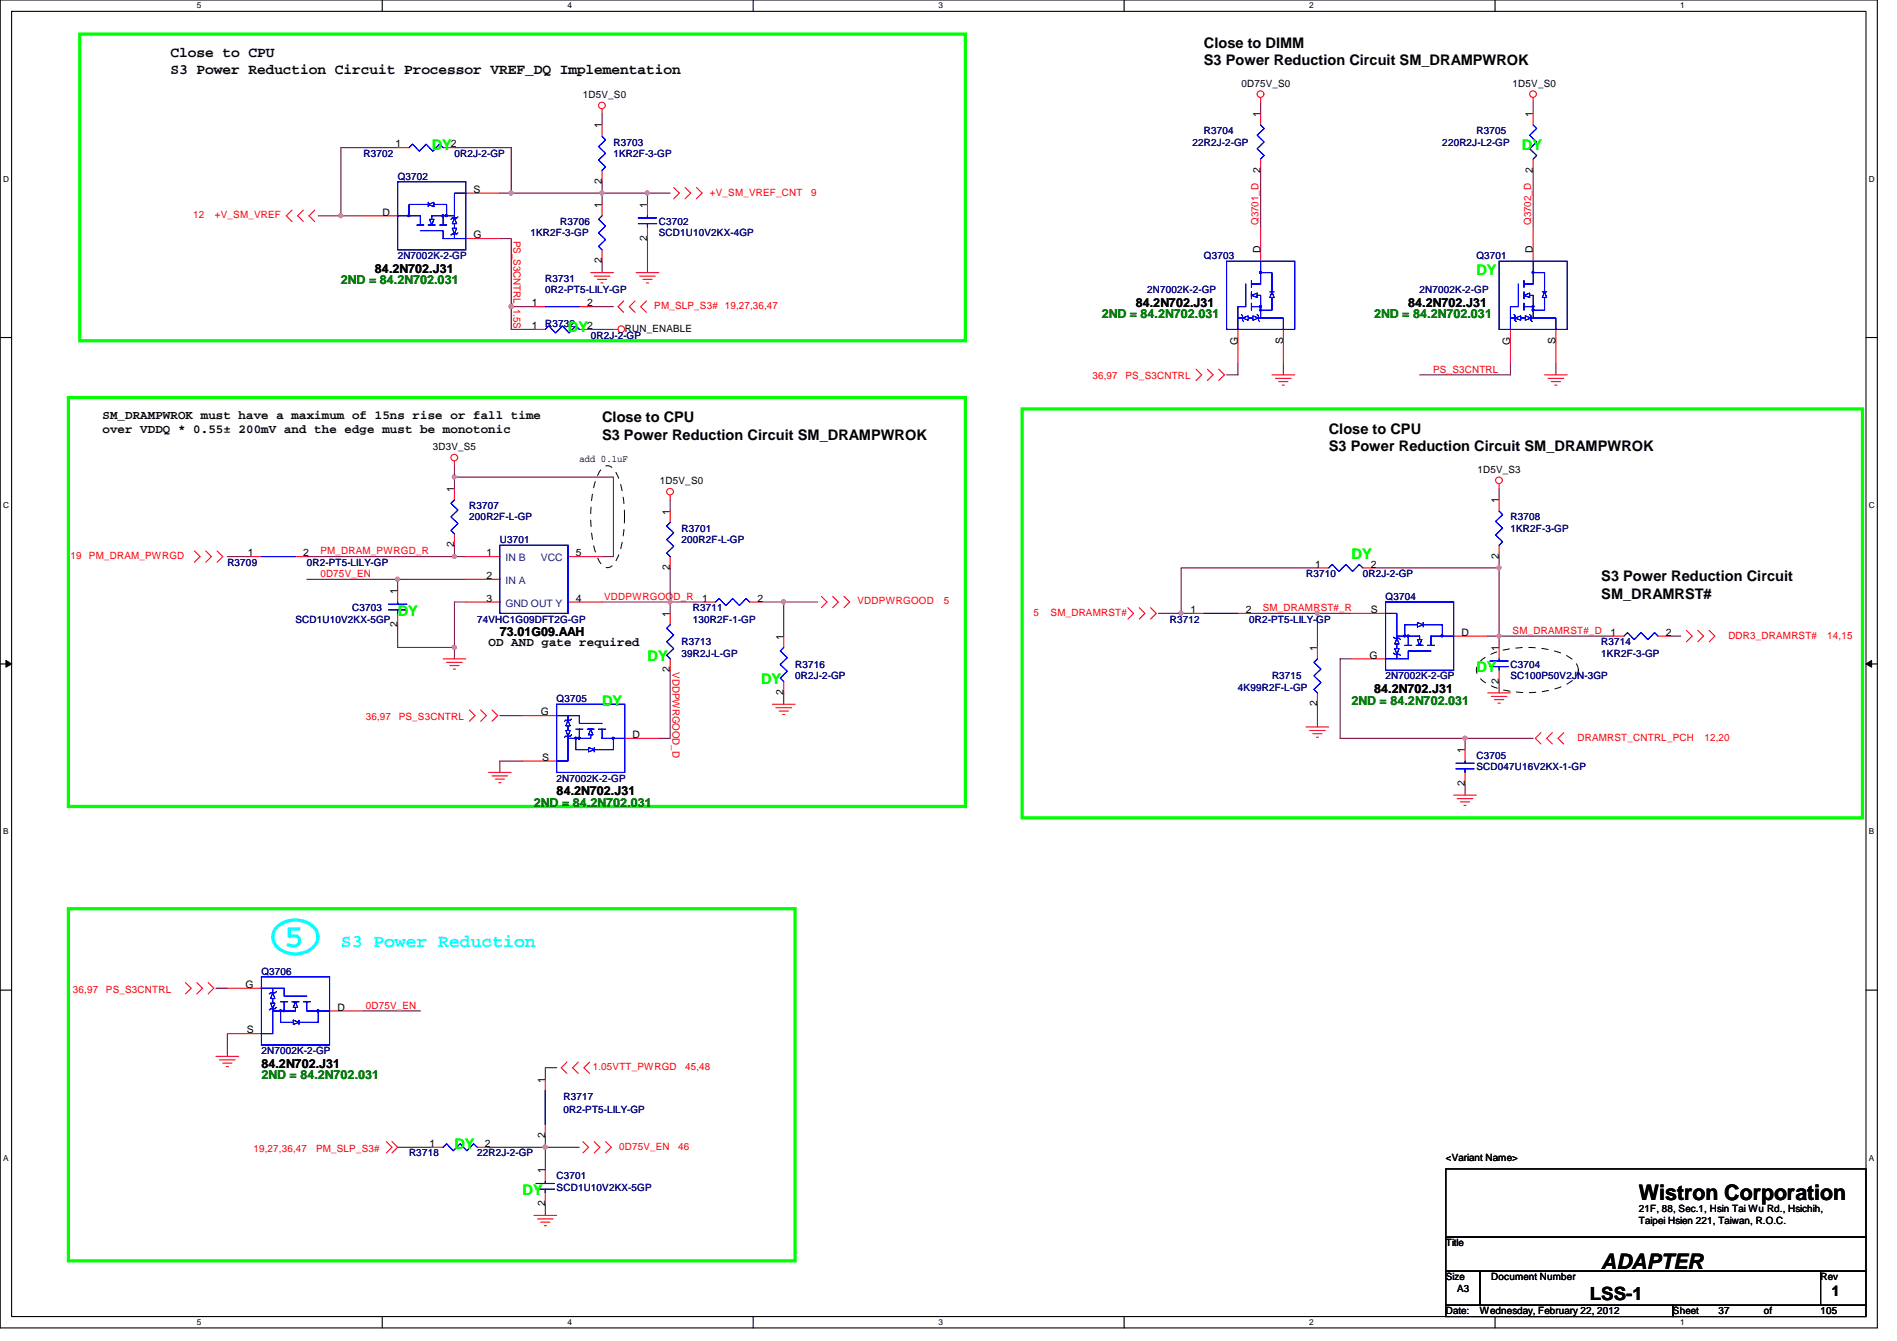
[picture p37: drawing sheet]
<svg xmlns="http://www.w3.org/2000/svg" width="297mm" height="210mm" viewBox="0 0 297 210" stroke-linecap="round" stroke-linejoin="round" font-family="sans-serif">
<defs><g id="words">
<text font-size="5.1" fill="#0ff" x="44.5" y="148.3">5</text>
<g font-size="3.3">
<text x="256.6" y="187.9">Wistron Corporation</text>
<text x="250.7" y="198.6">ADAPTER</text>
</g>
<text font-size="2.8" fill="#0ff" x="53.4" y="148.2">S3 Power Reduction</text>
<text font-size="2.8" x="249" y="203.5">LSS-1</text>
<g font-size="2.3">
<text x="26.7" y="9">Close to CPU</text>
<text x="26.7" y="11.5">S3 Power Reduction Circuit Processor VREF_DQ Implementation</text>
<text x="188.5" y="7.5">Close to DIMM</text>
<text x="188.5" y="10.2">S3 Power Reduction Circuit SM_DRAMPWROK</text>
<text x="94.3" y="66.1">Close to CPU</text>
<text x="94.3" y="68.9">S3 Power Reduction Circuit SM_DRAMPWROK</text>
<text x="208.1" y="67.9">Close to CPU</text>
<text x="208.1" y="70.7">S3 Power Reduction Circuit SM_DRAMPWROK</text>
<text x="250.7" y="91">S3 Power Reduction Circuit</text>
<text x="250.7" y="93.8">SM_DRAMRST#</text>
<text x="286.8" y="202.9">1</text>
</g>
<g font-size="2.3" fill="#0f0">
<text x="67.6" y="23.5">DY</text>
<text x="238.3" y="23.5">DY</text>
<text x="231.2" y="43">DY</text>
<text x="88.9" y="51.9">DY</text>
<text x="211.6" y="87.5">DY</text>
<text x="62.3" y="96.4">DY</text>
<text x="101.4" y="103.5">DY</text>
<text x="119.2" y="107">DY</text>
<text x="231.2" y="105.2">DY</text>
<text x="94.3" y="110.6">DY</text>
<text x="71.2" y="179.9">DY</text>
<text x="81.8" y="187">DY</text>
</g>
<g font-size="1.9" fill="#008000">
<text x="53.4" y="44.5">2ND = 84.2N702.031</text>
<text x="172.5" y="49.8">2ND = 84.2N702.031</text>
<text x="215.2" y="49.8">2ND = 84.2N702.031</text>
<text x="211.6" y="110.3">2ND = 84.2N702.031</text>
<text x="83.6" y="126.3">2ND = 84.2N702.031</text>
<text x="40.9" y="169">2ND = 84.2N702.031</text>
</g>
<g font-size="1.9">
<text x="58.7" y="42.7">84.2N702.J31</text>
<text x="177.8" y="48">84.2N702.J31</text>
<text x="220.5" y="48">84.2N702.J31</text>
<text x="16" y="65.6">SM_DRAMPWROK must have a maximum of 15ns rise or fall time</text>
<text x="16" y="67.8">over VDDQ * 0.55± 200mV and the edge must be monotonic</text>
<text x="76.5" y="101.2">OD AND gate required</text>
<text x="78.3" y="99.6">73.01G09.AAH</text>
<text x="215.2" y="108.5">84.2N702.J31</text>
<text x="87.2" y="124.5">84.2N702.J31</text>
<text x="40.9" y="167.2">84.2N702.J31</text>
</g>
<g font-size="1.6">
<text x="91.3" y="15.3">1D5V_S0</text>
<text x="194.4" y="13.5">0D75V_S0</text>
<text x="236.9" y="13.5">1D5V_S0</text>
<text x="61.9" y="23.1">1</text>
<text x="70.6" y="23.1">2</text>
<text x="94.2" y="20.1" transform="rotate(-90 94.2 20.1)">1</text>
<text x="197.4" y="18.3" transform="rotate(-90 197.4 18.3)">1</text>
<text x="240" y="18.3" transform="rotate(-90 240 18.3)">1</text>
<text x="94.2" y="28.8" transform="rotate(-90 94.2 28.8)">2</text>
<text x="197.4" y="27" transform="rotate(-90 197.4 27)">2</text>
<text x="240" y="27" transform="rotate(-90 240 27)">2</text>
<text x="59.9" y="33.7">D</text>
<text x="74.2" y="30.2">S</text>
<text x="94.2" y="32.6" transform="rotate(-90 94.2 32.6)">1</text>
<text x="101.3" y="32.6" transform="rotate(-90 101.3 32.6)">1</text>
<text x="74.2" y="37.3">G</text>
<text x="94.2" y="41.2" transform="rotate(-90 94.2 41.2)">2</text>
<text x="101.3" y="37.7" transform="rotate(-90 101.3 37.7)">2</text>
<text x="197.4" y="39.7" transform="rotate(-90 197.4 39.7)">D</text>
<text x="240" y="39.7" transform="rotate(-90 240 39.7)">D</text>
<text x="83.3" y="48">1</text>
<text x="91.9" y="48">2</text>
<text x="83.3" y="51.5">1</text>
<text x="91.9" y="51.5">2</text>
<text x="97.8" y="51.9">RUN_ENABLE</text>
<text x="200.9" y="53.9" transform="rotate(-90 200.9 53.9)">S</text>
<text x="243.6" y="53.9" transform="rotate(-90 243.6 53.9)">S</text>
<text x="193.8" y="54.1" transform="rotate(-90 193.8 54.1)">G</text>
<text x="236.5" y="54.1" transform="rotate(-90 236.5 54.1)">G</text>
<text x="67.8" y="70.4">3D3V_S5</text>
<text x="71.1" y="77" transform="rotate(-90 71.1 77)">1</text>
<text x="90.7" y="72.3">add 0.1uF</text>
<text x="103.3" y="75.8">1D5V_S0</text>
<text x="231.3" y="74">1D5V_S3</text>
<text x="104.9" y="80.6" transform="rotate(-90 104.9 80.6)">1</text>
<text x="234.7" y="78.8" transform="rotate(-90 234.7 78.8)">1</text>
<text x="38.8" y="87.1">1</text>
<text x="47.5" y="87.1">2</text>
<text x="71.1" y="85.7" transform="rotate(-90 71.1 85.7)">2</text>
<text x="76.2" y="87.1">1</text>
<text x="90.2" y="87.1">5</text>
<text x="104.9" y="89.2" transform="rotate(-90 104.9 89.2)">2</text>
<text x="205.9" y="88.9">1</text>
<text x="214.6" y="88.9">2</text>
<text x="234.7" y="87.5" transform="rotate(-90 234.7 87.5)">2</text>
<text x="62.2" y="93" transform="rotate(-90 62.2 93)">1</text>
<text x="76.2" y="90.6">2</text>
<text x="76.2" y="94.2">3</text>
<text x="90.2" y="94.2">4</text>
<text x="109.9" y="94.2">1</text>
<text x="118.6" y="94.2">2</text>
<text x="186.4" y="96">1</text>
<text x="195.1" y="96">2</text>
<text x="214.7" y="96">S</text>
<text x="62.2" y="98.1" transform="rotate(-90 62.2 98.1)">2</text>
<text x="104.9" y="96.6" transform="rotate(-90 104.9 96.6)">1</text>
<text x="122.7" y="100.1" transform="rotate(-90 122.7 100.1)">1</text>
<text x="206.2" y="101.9" transform="rotate(-90 206.2 101.9)">1</text>
<text x="228.9" y="99.5">D</text>
<text x="234.7" y="101.9" transform="rotate(-90 234.7 101.9)">1</text>
<text x="252.2" y="99.5">1</text>
<text x="260.9" y="99.5">2</text>
<text x="104.9" y="105.2" transform="rotate(-90 104.9 105.2)">2</text>
<text x="214.5" y="103.1">G</text>
<text x="234.7" y="107" transform="rotate(-90 234.7 107)">2</text>
<text x="84.7" y="112">G</text>
<text x="122.7" y="108.8" transform="rotate(-90 122.7 108.8)">2</text>
<text x="206.2" y="110.6" transform="rotate(-90 206.2 110.6)">2</text>
<text x="84.9" y="119.1">S</text>
<text x="99.1" y="115.5">D</text>
<text x="229.4" y="117.9" transform="rotate(-90 229.4 117.9)">1</text>
<text x="229.4" y="123" transform="rotate(-90 229.4 123)">2</text>
<text x="38.4" y="154.6">G</text>
<text x="38.6" y="161.8">S</text>
<text x="52.8" y="158.2">D</text>
<text x="85.3" y="169.5" transform="rotate(-90 85.3 169.5)">1</text>
<text x="67.3" y="179.5">1</text>
<text x="75.9" y="179.5">2</text>
<text x="85.3" y="178.1" transform="rotate(-90 85.3 178.1)">2</text>
<text x="85.3" y="183.7" transform="rotate(-90 85.3 183.7)">1</text>
<text x="226.4" y="181.7">&lt;Variant Name&gt;</text>
<text x="85.3" y="188.8" transform="rotate(-90 85.3 188.8)">2</text>
<text x="256.6" y="189.7">21F, 88, Sec.1, Hsin Tai Wu Rd., Hsichih,</text>
<text x="256.6" y="191.6">Taipei Hsien 221, Taiwan, R.O.C.</text>
<text x="226.4" y="195.1">Title</text>
<text x="226.4" y="200.4">Size</text>
<text x="228.2" y="202.2">A3</text>
<text x="233.5" y="200.4">Document Number</text>
<text x="285.1" y="200.4">Rev</text>
<text x="226.4" y="205.7">Date:</text>
<text x="231.7" y="205.7">Wednesday, February 22, 2012</text>
<text x="262" y="205.7">Sheet</text>
<text x="269.1" y="205.7">37</text>
<text x="276.2" y="205.7">of</text>
<text x="285.1" y="205.7">105</text>
</g>
<g font-size="1.6" fill="#000080">
<text x="96.1" y="22.8">R3703</text>
<text x="186.7" y="22.8">22R2J-2-GP</text>
<text x="188.5" y="21">R3704</text>
<text x="225.8" y="22.8">220R2J-L2-GP</text>
<text x="231.2" y="21">R3705</text>
<text x="56.9" y="24.6">R3702</text>
<text x="62.3" y="28.1">Q3702</text>
<text x="71.2" y="24.6">0R2J-2-GP</text>
<text x="96.1" y="24.6">1KR2F-3-GP</text>
<text x="87.7" y="35.2">R3706</text>
<text x="103.2" y="35.2">C3702</text>
<text x="62.3" y="40.6">2N7002K-2-GP</text>
<text x="83.1" y="37">1KR2F-3-GP</text>
<text x="103.2" y="37">SCD1U10V2KX-4GP</text>
<text x="188.5" y="40.6">Q3703</text>
<text x="231.2" y="40.6">Q3701</text>
<text x="85.4" y="44.1">R3731</text>
<text x="85.4" y="45.9">0R2-PT5-LILY-GP</text>
<text x="179.6" y="45.9">2N7002K-2-GP</text>
<text x="222.3" y="45.9">2N7002K-2-GP</text>
<text x="85.4" y="51.2">R3732</text>
<text x="92.5" y="53">0R2J-2-GP</text>
<text x="73.5" y="79.7">R3707</text>
<text x="73.5" y="81.4">200R2F-L-GP</text>
<text x="106.7" y="83.2">R3701</text>
<text x="236.5" y="81.4">R3708</text>
<text x="236.5" y="83.2">1KR2F-3-GP</text>
<text x="35.6" y="88.6">R3709</text>
<text x="48" y="88.6">0R2-PT5-LILY-GP</text>
<text x="78.3" y="85">U3701</text>
<text x="106.7" y="85">200R2F-L-GP</text>
<text x="55.2" y="95.7">C3703</text>
<text x="108.5" y="95.7">R3711</text>
<text x="204.5" y="90.3">R3710</text>
<text x="213.4" y="90.3">0R2J-2-GP</text>
<text x="217" y="93.9">Q3704</text>
<text x="46.3" y="97.5">SCD1U10V2KX-5GP</text>
<text x="74.7" y="97.5">74VHC1G09DFT2G-GP</text>
<text x="106.7" y="101">R3713</text>
<text x="108.5" y="97.5">130R2F-1-GP</text>
<text x="183.2" y="97.5">R3712</text>
<text x="195.6" y="97.5">0R2-PT5-LILY-GP</text>
<text x="250.7" y="101">R3714</text>
<text x="106.7" y="102.8">39R2J-L-GP</text>
<text x="124.5" y="104.6">R3716</text>
<text x="124.5" y="106.3">0R2J-2-GP</text>
<text x="199.2" y="106.3">R3715</text>
<text x="217" y="106.3">2N7002K-2-GP</text>
<text x="236.5" y="104.6">C3704</text>
<text x="236.5" y="106.3">SC100P50V2JN-3GP</text>
<text x="250.7" y="102.8">1KR2F-3-GP</text>
<text x="87.2" y="109.9">Q3705</text>
<text x="193.8" y="108.1">4K99R2F-L-GP</text>
<text x="231.2" y="118.8">C3705</text>
<text x="87.2" y="122.3">2N7002K-2-GP</text>
<text x="231.2" y="120.6">SCD047U16V2KX-1-GP</text>
<text x="40.9" y="152.6">Q3706</text>
<text x="40.9" y="165">2N7002K-2-GP</text>
<text x="88.2" y="172.1">R3717</text>
<text x="88.2" y="174.2">0R2-PT5-LILY-GP</text>
<text x="64" y="181">R3718</text>
<text x="74.7" y="181">22R2J-2-GP</text>
<text x="87.2" y="184.6">C3701</text>
<text x="87.2" y="186.4">SCD1U10V2KX-5GP</text>
</g>
<g font-size="1.6" fill="#f00">
<text x="30.3" y="34.2">12</text>
<text x="33.7" y="34.2">+V_SM_VREF</text>
<text x="111.2" y="30.6">+V_SM_VREF_CNT</text>
<text x="127" y="30.6">9</text>
<text x="197.1" y="35.2" transform="rotate(-90 197.1 35.2)">Q3701_D</text>
<text x="239.7" y="35.2" transform="rotate(-90 239.7 35.2)">Q3702_D</text>
<text x="80.4" y="37.7" transform="rotate(90 80.4 37.7)">PS_S3CNTRL_1.5S</text>
<text x="102.4" y="48.4">PM_SLP_S3# 19,27,36,47</text>
<text x="171.1" y="59.4">36,97</text>
<text x="176.2" y="59.4">PS_S3CNTRL</text>
<text x="224.4" y="58.3">PS_S3CNTRL</text>
<text x="11" y="87.5">19</text>
<text x="13.9" y="87.5">PM_DRAM_PWRGD</text>
<text x="50.2" y="86.8">PM_DRAM_PWRGD_R</text>
<text x="50.2" y="90.3">0D75V_EN</text>
<text x="94.6" y="93.9">VDDPWRGOOD_R</text>
<text x="134.3" y="94.6">VDDPWRGOOD</text>
<text x="147.8" y="94.6">5</text>
<text x="197.7" y="95.7">SM_DRAMRST#_R</text>
<text x="161.8" y="96.4">5</text>
<text x="164.5" y="96.4">SM_DRAMRST#</text>
<text x="236.9" y="99.2">SM_DRAMRST#_D</text>
<text x="270.6" y="99.9">DDR3_DRAMRST#</text>
<text x="286.1" y="99.9">14,15</text>
<text x="105.3" y="105.2" transform="rotate(90 105.3 105.2)">VDDPWRGOOD_D</text>
<text x="57.3" y="112.7">36,97</text>
<text x="62.4" y="112.7">PS_S3CNTRL</text>
<text x="247" y="116">DRAMRST_CNTRL_PCH</text>
<text x="266.9" y="116">12,20</text>
<text x="11.4" y="155.4">36,97</text>
<text x="16.6" y="155.4">PS_S3CNTRL</text>
<text x="57.3" y="157.9">0D75V_EN</text>
<text x="92.8" y="167.5">1.05VTT_PWRGD</text>
<text x="107.3" y="167.5">45,48</text>
<text x="96.9" y="180">0D75V_EN</text>
<text x="106.2" y="180">46</text>
<text x="39.7" y="180.3">19,27,36,47</text>
<text x="49.5" y="180.3">PM_SLP_S3#</text>
</g>
<g font-size="1.6" fill="#004080">
<text x="79.2" y="87.8">IN B</text>
<text x="84.7" y="87.8">VCC</text>
<text x="79.2" y="91.4">IN A</text>
<text x="79.2" y="95">GND OUT Y</text>
</g>
<g font-size="1.3">
<text x="30.8" y="1.3">5</text>
<text x="88.9" y="1.3">4</text>
<text x="146.9" y="1.3">3</text>
<text x="205" y="1.3">2</text>
<text x="263.1" y="1.3">1</text>
<text x=".5" y="28.4">D</text>
<text x="292.6" y="28.4">D</text>
<text x=".5" y="79.5">C</text>
<text x="292.6" y="79.5">C</text>
<text x=".5" y="130.6">B</text>
<text x="292.6" y="130.6">B</text>
<text x=".5" y="181.7">A</text>
<text x="292.6" y="181.7">A</text>
<text x="30.8" y="207.4">5</text>
<text x="88.9" y="207.4">4</text>
<text x="146.9" y="207.4">3</text>
<text x="205" y="207.4">2</text>
<text x="263.1" y="207.4">1</text>
</g>
</g></defs>
<path d="M0 0h294v207.9h-294zM1.8 1.8h290.4v204.3h-290.4z" fill="none" stroke="#000" stroke-width=".17"/>
<g fill="#fff">
<path d="M30.8 .2h.7v1.4h-.7z"/>
<path d="M30.8 206.2h.7v1.4h-.7z"/>
</g>
<path d="M59.9 0v1.8M59.9 206.1v1.8" fill="none" stroke="#000" stroke-width=".17"/>
<g fill="#fff">
<path d="M88.9 .2h.6v1.4h-.6z"/>
<path d="M88.9 206.2h.6v1.4h-.6z"/>
</g>
<path d="M117.9 0v1.8M117.9 206.1v1.8" fill="none" stroke="#000" stroke-width=".17"/>
<g fill="#fff">
<path d="M146.9 .2h.7v1.4h-.7z"/>
<path d="M146.9 206.2h.7v1.4h-.7z"/>
</g>
<path d="M176 0v1.8M176 206.1v1.8" fill="none" stroke="#000" stroke-width=".17"/>
<g fill="#fff">
<path d="M205 .2h.7v1.4h-.7z"/>
<path d="M205 206.2h.7v1.4h-.7z"/>
</g>
<path d="M234.1 0v1.8M234.1 206.1v1.8" fill="none" stroke="#000" stroke-width=".17"/>
<g fill="#fff">
<path d="M263.1 .2h.7v1.4h-.7z"/>
<path d="M263.1 206.2h.7v1.4h-.7z"/>
<path d="M.5 27.3h.9v1.4h-.9z"/>
<path d="M292.6 27.3h.9v1.4h-.9z"/>
<path d="M.5 78.4h.9v1.4h-.9z"/>
<path d="M292.6 78.4h.9v1.4h-.9z"/>
</g>
<path d="M0 52.8h1.8M292.2 52.8h1.8" fill="none" stroke="#000" stroke-width=".17"/>
<g fill="#fff">
<path d="M.5 129.5h.8v1.4h-.8z"/>
<path d="M292.6 129.5h.9v1.4h-.9z"/>
</g>
<path d="M0 103.9h1.8M292.2 103.9h1.8" fill="none" stroke="#000" stroke-width=".17"/>
<path d="M.9 103.4l.9 .5-.9 .5zM292.2 103.9l.9-.5v1z" fill="#000"/>
<path d="M.9 103.4l.9 .5-.9 .5zM292.2 103.9l.9-.5v1z" fill="none" stroke="#000" stroke-width=".16"/>
<g fill="#fff">
<path d="M.5 180.5h.8v1.4h-.8z"/>
<path d="M292.6 180.5h.9v1.4h-.9z"/>
</g>
<path d="M0 155h1.8M292.2 155h1.8" fill="none" stroke="#000" stroke-width=".17"/>
<path d="M197.4 16v1.8M240.1 16v1.8M71.2 23.1h8.8v7.1M197.4 26.7v8.9M240.1 26.7v8.9M192.1 58.7h1.7M201 56.9v1.8M236.5 56.9v1.8h-14.2M243.6 56.9v1.8" fill="none" stroke="#800040" stroke-width=".17"/>
<circle cx="80" cy="30.2" r=".32" fill="#f0f"/>
<circle cx="80" cy="30.2" r=".32" fill="none" stroke="#f0f" stroke-width=".17"/>
<path d="M53.4 23.1h8.9M53.4 33.8h3.5M94.3 30.2v1.8M101.4 30.2h3.5" fill="none" stroke="#800040" stroke-width=".17"/>
<circle cx="94.2" cy="30.2" r=".32" fill="#f0f"/>
<circle cx="94.2" cy="30.2" r=".32" fill="none" stroke="#f0f" stroke-width=".17"/>
<path d="M78.3 30.2h1.7M185 88.9v7.1M206.3 110.2v3.6" fill="none" stroke="#800040" stroke-width=".17"/>
<circle cx="184.9" cy="96" r=".32" fill="#f0f"/>
<circle cx="184.9" cy="96" r=".32" fill="none" stroke="#f0f" stroke-width=".17"/>
<path d="M240.1 115.6h-10.7v1.7" fill="none" stroke="#800040" stroke-width=".17"/>
<circle cx="229.4" cy="115.5" r=".32" fill="#f0f"/>
<circle cx="229.4" cy="115.5" r=".32" fill="none" stroke="#f0f" stroke-width=".17"/>
<path d="M181.4 96h5.3M185 88.9h21.3M195.6 96h10.7M206.3 96h5.3M206.3 96v5.3M234.7 87.1v1.8M209.8 103.1v12.5M234.7 106.7v1.8" fill="none" stroke="#800040" stroke-width=".17"/>
<circle cx="206.3" cy="96" r=".32" fill="#f0f"/>
<circle cx="206.3" cy="96" r=".32" fill="none" stroke="#f0f" stroke-width=".17"/>
<path d="M234.7 88.9v12.4" fill="none" stroke="#800040" stroke-width=".17"/>
<circle cx="234.7" cy="99.5" r=".32" fill="#f0f"/>
<circle cx="234.7" cy="99.5" r=".32" fill="none" stroke="#f0f" stroke-width=".17"/>
<circle cx="234.7" cy="88.9" r=".32" fill="#f0f"/>
<circle cx="234.7" cy="88.9" r=".32" fill="none" stroke="#f0f" stroke-width=".17"/>
<path d="M101.4 37.3v5.4M92.5 48h3.6M94.3 40.9v1.8M71.2 74.7v1.8M234.7 76.5v1.7M71.2 85.3v1.8M122.7 94.2v5.4M215.2 88.9h19.5M233 99.6h19.5M261.4 99.6h1.8M229.4 122.7v1.8" fill="none" stroke="#800040" stroke-width=".17"/>
<circle cx="122.7" cy="94.2" r=".32" fill="#f0f"/>
<circle cx="122.7" cy="94.2" r=".32" fill="none" stroke="#f0f" stroke-width=".17"/>
<path d="M104.9 78.2v1.8M71.2 94.2h1.7M104.9 88.9v5.3M122.7 94.2h5.4M71.2 101.3v1.8" fill="none" stroke="#800040" stroke-width=".17"/>
<circle cx="71.1" cy="101.3" r=".32" fill="#f0f"/>
<circle cx="71.1" cy="101.3" r=".32" fill="none" stroke="#f0f" stroke-width=".17"/>
<path d="M96.1 74.7v12.4h-1.8M62.3 90.7h10.6" fill="none" stroke="#800040" stroke-width=".17"/>
<circle cx="62.2" cy="90.7" r=".32" fill="#f0f"/>
<circle cx="62.2" cy="90.7" r=".32" fill="none" stroke="#f0f" stroke-width=".17"/>
<path d="M62.3 90.7v1.8M71.2 87.1h1.7M71.2 94.2v7.1h-8.9v-3.5M94.3 94.2h16M119.2 94.2h3.5M122.7 108.5v1.7" fill="none" stroke="#800040" stroke-width=".17"/>
<circle cx="71.1" cy="87.1" r=".32" fill="#f0f"/>
<circle cx="71.1" cy="87.1" r=".32" fill="none" stroke="#f0f" stroke-width=".17"/>
<path d="M104.9 94.2v1.8" fill="none" stroke="#800040" stroke-width=".17"/>
<circle cx="104.9" cy="94.2" r=".32" fill="#f0f"/>
<circle cx="104.9" cy="94.2" r=".32" fill="none" stroke="#f0f" stroke-width=".17"/>
<path d="M71.2 74.7h24.9M35.6 87.1h3.6M48 90.7h14.3M48 87.1h23.2M78.3 112h3.5M81.8 119.1h-3.5v1.8M104.9 104.9v10.7h-1.7" fill="none" stroke="#800040" stroke-width=".17"/>
<circle cx="71.1" cy="74.6" r=".32" fill="#f0f"/>
<circle cx="71.1" cy="74.6" r=".32" fill="none" stroke="#f0f" stroke-width=".17"/>
<path d="M71.2 72.9v1.8M56.9 158.2h8.9M85.4 179.6h5.3" fill="none" stroke="#800040" stroke-width=".17"/>
<circle cx="85.4" cy="179.6" r=".32" fill="#f0f"/>
<circle cx="85.4" cy="179.6" r=".32" fill="none" stroke="#f0f" stroke-width=".17"/>
<path d="M33.8 154.7h1.8M35.6 161.8v3.6M62.3 179.6h5.3M76.5 179.6h8.9M85.4 177.8v1.8M85.4 179.6v3.5M87.2 167.1h-1.8v1.8M85.4 188.5v1.7" fill="none" stroke="#800040" stroke-width=".17"/>
<circle cx="85.4" cy="179.6" r=".32" fill="#f0f"/>
<circle cx="85.4" cy="179.6" r=".32" fill="none" stroke="#f0f" stroke-width=".17"/>
<path d="M94.3 28.4v1.8" fill="none" stroke="#800040" stroke-width=".17"/>
<circle cx="94.2" cy="30.2" r=".32" fill="#f0f"/>
<circle cx="94.2" cy="30.2" r=".32" fill="none" stroke="#f0f" stroke-width=".17"/>
<path d="M101.4 30.2v1.8M193.8 56.9v1.8M209.8 103.1h1.8M209.8 115.6h19.6" fill="none" stroke="#800040" stroke-width=".17"/>
<circle cx="101.4" cy="30.2" r=".32" fill="#f0f"/>
<circle cx="101.4" cy="30.2" r=".32" fill="none" stroke="#f0f" stroke-width=".17"/>
<path d="M53.4 23.1v10.7M94.3 30.2h7.1" fill="none" stroke="#800040" stroke-width=".17"/>
<circle cx="53.4" cy="33.8" r=".32" fill="#f0f"/>
<circle cx="53.4" cy="33.8" r=".32" fill="none" stroke="#f0f" stroke-width=".17"/>
<path d="M94.3 17.8v1.8M49.8 33.8h3.6M78.3 37.3h1.7v10.7M80 30.2h14.3M92.5 51.6h3.6" fill="none" stroke="#800040" stroke-width=".17"/>
<circle cx="80" cy="48" r=".32" fill="#f0f"/>
<circle cx="80" cy="48" r=".32" fill="none" stroke="#f0f" stroke-width=".17"/>
<path d="M83.6 48h-3.6v3.6h3.6" fill="none" stroke="#800040" stroke-width=".17"/>
<g fill="none" stroke="#f00" stroke-width=".17">
<path d="M94.3 17.1v.7M197.4 15.3v.7M240.1 15.3v.7M45.7 32.9l-.9 .9 .9 .9M47.5 32.9l-.9 .9 .9 .9M49.3 32.9l-.9 .9 .9 .9M56.9 33.8h5.4M72.9 37.3h5.4M72.9 30.2h5.4M105.5 29.3l.9 .9-.9 .9M107.3 29.3l.9 .9-.9 .9M109 29.3l.9 .9-.9 .9"/>
<path d="M92.5 42.7h3.6M93 43.2h2.5M93.6 43.7h1.4M94.1 44.3h.3M96.1 51.6h.7M97.7 47.1l-.9 .9 .9 .9M99.4 47.1l-.9 .9 .9 .9M99.6 42.7h3.6M100.2 43.2h2.4M100.7 43.7h1.4M101.2 44.3h.4M101.2 47.1l-.9 .9 .9 .9"/>
<path d="M187.3 57.8l.9 .9-.9 .9M189.1 57.8l.8 .9-.8 .9M190.8 57.8l.9 .9-.9 .9M199.2 58.7h3.5M199.7 59.2h2.5M200.2 59.7h1.5M241.8 58.7h3.6M242.4 59.2h2.5M242.9 59.7h1.4M71.2 72.2v.7M104.9 77.5v.7M200.8 60.3h.3"/>
<path d="M234.7 75.7v.8M243.5 60.3h.3M30.4 86.2l.9 .9-.9 .9M32.2 86.2l.9 .9-.9 .9M34 86.2l.9 .9-.9 .9M128.6 93.3l.9 .9-.9 .9M130.4 93.3l.9 .9-.9 .9M132.2 93.3l.9 .9-.9 .9M176.6 95.1l.9 .9-.9 .9M178.4 95.1l.9 .9-.9 .9M180.2 95.1l.9 .9-.9 .9M264.1 98.7l.9 .9-.9 .9"/>
<path d="M265.8 98.7l.9 .9-.9 .9M267.6 98.7l.9 .9-.9 .9M69.4 103.1h3.5M69.9 103.7h2.5M70.4 104.2h1.5M71 104.7h.3M73.5 111.1l.9 .9-.9 .9M75.3 111.1l.9 .9-.9 .9M77 111.1l.9 .9-.9 .9M120.9 110.2h3.6M121.5 110.8h2.4M122 111.3h1.4"/>
<path d="M122.6 111.8h.3M204.5 113.8h3.6M205.1 114.3h2.4M205.6 114.9h1.4M206.1 115.4h.4M233 108.5h3.5M233.5 109h2.5M234 109.5h1.5M234.6 110.1h.3M241.3 114.7l-.9 .9 .9 .9M243.1 114.7l-.9 .9 .9 .9M244.9 114.7l-.9 .9 .9 .9"/>
<path d="M76.5 120.9h3.5M77 121.5h2.5M77.6 122h1.4M78.1 122.5h.3M227.6 124.5h3.6M228.2 125h2.4M228.7 125.5h1.4M229.2 126.1h.4M29 153.8l.9 .9-.9 .9M30.8 153.8l.9 .9-.9 .9M32.6 153.8l.9 .9-.9 .9M33.8 165.4h3.6"/>
<path d="M34.4 165.9h2.4M34.9 166.4h1.4M35.4 167h.4M60.5 178.7l.9 .9-.9 .9M61.4 178.7l.9 .9-.9 .9M88.8 166.2l-.9 .9 .9 .9M90.5 166.2l-.8 .9 .8 .9M91.3 178.7l.9 .9-.9 .9M92.3 166.2l-.9 .9 .9 .9M93 178.7l.9 .9-.9 .9M94.8 178.7l.9 .9-.9 .9M83.6 190.2h3.6"/>
<path d="M84.2 190.8h2.4M84.7 191.3h1.4M85.2 191.9h.4"/>
<circle cx="94.3" cy="16.5" r=".52"/>
<circle cx="197.4" cy="14.7" r=".52"/>
<circle cx="240.1" cy="14.7" r=".52"/>
<circle cx="97.3" cy="51.5" r=".52"/>
<circle cx="71.1" cy="71.6" r=".52"/>
<circle cx="104.9" cy="77" r=".52"/>
<circle cx="234.7" cy="75.2" r=".52"/>
</g>
<path d="M226.4 183h65.8v10.6h-65.8zM226.4 193.6h65.8v5.4h-65.8zM226.4 199h5.3v5.3h-5.3zM231.7 199h53.4v5.3h-53.4zM285.1 199h7.1v5.3h-7.1zM226.4 204.3h35.6v1.8h-35.6zM262 204.3h30.2v1.8h-30.2z" fill="none" stroke="#000" stroke-width=".17"/>
<path d="M12.5 5.3h138.7v48h-138.7zM10.7 62.2h140.5v64h-140.5zM160.1 64h131.5v64h-131.5zM10.7 142.2h113.8v55.2h-113.8z" fill="none" stroke="#0f0" stroke-width=".51"/>
<path d="M43.5 145a4.2 4.2 0 0 1 5.9 .5 2.24 2.24 0 0 1-1 3.2 4.2 4.2 0 0 1-5.3-.9 2.12 2.12 0 0 1 .4-2.8z" fill="none" stroke="#0ff" stroke-width=".51"/>
<path d="M97.8 80.9a15 15 0 0 0-1.5-7.1 1.29 1.29 0 0 0-1.2-.9 1.29 1.29 0 0 0-1.2 .9 16.2 16.2 0 0 0-1.4 8.4 13.2 13.2 0 0 0 1.4 5.8 1.29 1.29 0 0 0 1.2 .9 1.29 1.29 0 0 0 1.2-.9 14 14 0 0 0 1.5-7.1M247.1 104.9a2.63 2.63 0 0 0-1.5-2.1 15.2 15.2 0 0 0-12.9 0 2.38 2.38 0 0 0-1.4 2.6 4.5 4.5 0 0 0 3.1 2.3 15.3 15.3 0 0 0 11.2-.7 2.66 2.66 0 0 0 1.5-2.1" fill="none" stroke="#000" stroke-width=".16" stroke-dasharray="1 1 1 1 1 1 1 1"/>
<path d="M65.8 36.1h3.6v1.2h3.5M67.6 33.8h3.6M70.8 35.7h.7l-.3 .9zM71.2 36.6v.7M71.2 34.1l.3 .9h-.7zM71.2 35v.7M71.7 36.4l-.2 .2h-.7l-.2 .2M71.7 34l-.2 .1h-.7l-.2 .2M72.9 30.2h-1.7v3.9" fill="none" stroke="#00f" stroke-width=".17"/>
<path d="M69.2 33.6h.3v.3h-.3z" fill-rule="evenodd" fill="#00f"/>
<path d="M68.8 35.2h1.1M69.2 33.6h.3v.3h-.3zM69.4 33.8v1.4" fill="none" stroke="#00f" stroke-width=".17"/>
<path d="M69.8 33.6h.2v.3h-.2z" fill-rule="evenodd" fill="#00f"/>
<path d="M62.3 33.8h3.5v1.4M65.3 35.2h1.1M67.1 32l.8-.3v.6zM67.1 35.2h1.1M67.1 31.7v.6M67.1 32h-3.1v1.8M67.3 35.2h.6M67.3 34.3l.3 .9 .3-.9M67.6 33.8v.5M67.9 32h2v1.6M69.8 33.6h.2v.3h-.2z" fill="none" stroke="#00f" stroke-width=".17"/>
<path d="M63.9 33.6h.2v.3h-.2z" fill-rule="evenodd" fill="#00f"/>
<path d="M62.3 28.4h10.6v10.7h-10.6zM63.9 33.6h.2v.3h-.2zM65.8 36.1h3.6v1.2h3.5M67.3 34.3h.6M67.6 33.8h3.6M70.8 35.7h.7l-.3 .9zM71.2 36.6v.7M71.2 34.1l.3 .9h-.7zM71.2 35v.7M71.7 36.4l-.2 .2h-.7l-.2 .2M71.7 34l-.2 .1h-.7l-.2 .2M72.9 30.2h-1.7v3.9" fill="none" stroke="#00f" stroke-width=".17"/>
<path d="M69.2 33.6h.3v.3h-.3z" fill-rule="evenodd" fill="#00f"/>
<path d="M68.8 35.2h1.1M69.2 33.6h.3v.3h-.3zM69.4 33.8v1.4" fill="none" stroke="#00f" stroke-width=".17"/>
<path d="M69.8 33.6h.2v.3h-.2z" fill-rule="evenodd" fill="#00f"/>
<path d="M62.3 33.8h3.5v1.4M65.3 35.2h1.1M67.1 32l.8-.3v.6zM67.1 35.2h1.1M67.1 31.7v.6M67.1 32h-3.1v1.8M67.3 35.2h.6M67.3 34.3l.3 .9 .3-.9M67.6 33.8v.5M67.9 32h2v1.6M69.8 33.6h.2v.3h-.2z" fill="none" stroke="#00f" stroke-width=".17"/>
<path d="M63.9 33.6h.2v.3h-.2z" fill-rule="evenodd" fill="#00f"/>
<g fill="none" stroke="#00f" stroke-width=".17">
<path d="M197.4 19.6l.5 .5-1.1 1.1 1.1 1-1.1 1.1 1.1 1-.5 .6M62.3 28.4h10.6v10.7h-10.6zM63.9 33.6h.2v.3h-.2zM67.3 34.3h.6M99.9 35h2.9M99.9 34.1h2.9M101.4 33.8v.3M101.4 35v.6M87.2 112h3.5v1.2h3.6M88.6 114.3h.7l-.4 .9zM88.9 112v.7M88.9 112.7l.4 .9h-.7z"/>
<path d="M88.9 113.6v.7M88.9 115.2v3.9h-1.7M88.9 115.6h3.6M89.5 112.6l-.2 .1h-.7l-.2 .2M89.5 115l-.2 .2h-.7l-.2 .2M69.4 179.6l.5-.6 1.1 1.1 1-1.1 1.1 1.1 1.1-1.1 .5 .6"/>
</g>
<path d="M197.4 17.8v1.8M101.4 32v1.8M101.4 35.6v1.7M197.4 24.9v1.8M81.8 112h5.4M81.8 119.1h5.4M97.8 115.6h5.4M67.6 179.6h1.8M74.7 179.6h1.8" fill="none" stroke="#f00" stroke-width=".17"/>
<path d="M90.6 115.4h.2v.2h-.2z" fill-rule="evenodd" fill="#00f"/>
<path d="M90.2 114.1h1.1M90.6 115.4h.2v.2h-.2zM90.7 114.1v1.5" fill="none" stroke="#00f" stroke-width=".17"/>
<path d="M90 115.4h.3v.2h-.3z" fill-rule="evenodd" fill="#00f"/>
<path d="M90 115.4h.3v.2h-.3zM90.2 115.7v1.6h2M91.9 114.1h1.1M92.2 115l.3-.9 .3 .9M92.2 114.1h.6M92.2 117l.8 .3-.8 .4zM92.5 115v.6M93 117v.7M93.7 114.1h1.1M94.3 114.1v1.5h3.5M96.1 115.6v1.7h-3.1" fill="none" stroke="#00f" stroke-width=".17"/>
<path d="M95.9 115.4h.2v.2h-.2z" fill-rule="evenodd" fill="#00f"/>
<path d="M87.2 112h3.5v1.2h3.6M87.2 110.2h10.6v10.7h-10.6zM88.6 114.3h.7l-.4 .9zM88.9 112v.7M88.9 112.7l.4 .9h-.7zM88.9 113.6v.7M88.9 115.2v3.9h-1.7M88.9 115.6h3.6M89.5 112.6l-.2 .1h-.7l-.2 .2M89.5 115l-.2 .2h-.7l-.2 .2M92.2 115h.6M95.9 115.4h.2v.2h-.2z" fill="none" stroke="#00f" stroke-width=".17"/>
<path d="M90.6 115.4h.2v.2h-.2z" fill-rule="evenodd" fill="#00f"/>
<path d="M90.2 114.1h1.1M90.6 115.4h.2v.2h-.2zM90.7 114.1v1.5" fill="none" stroke="#00f" stroke-width=".17"/>
<path d="M90 115.4h.3v.2h-.3z" fill-rule="evenodd" fill="#00f"/>
<path d="M90 115.4h.3v.2h-.3zM90.2 115.7v1.6h2M91.9 114.1h1.1M92.2 115l.3-.9 .3 .9M92.2 114.1h.6M92.2 117l.8 .3-.8 .4zM92.5 115v.6M93 117v.7M93.7 114.1h1.1M94.3 114.1v1.5h3.5M96.1 115.6v1.7h-3.1" fill="none" stroke="#00f" stroke-width=".17"/>
<path d="M95.9 115.4h.2v.2h-.2z" fill-rule="evenodd" fill="#00f"/>
<g fill="none" stroke="#00f" stroke-width=".17">
<path d="M193.8 49.8h.8M194.4 49.2l.2 .2v.7l.1 .2M194.6 49.8l.8-.4v.7zM195.1 44.5v3.5h-1.3v3.6M195.4 49.8h.8M196.2 49.4l.9 .4-.9 .3zM196.8 49.2l.3 .2v.7l.1 .2M197.1 49.8h3.9v1.8M197.4 46.2v3.6M60.8 94.6h2.9M60.8 95.5h2.9M62.3 94.2v.4"/>
<path d="M62.3 95.5v.5M87.2 110.2h10.6v10.7h-10.6zM92.2 115h.6M95.9 115.4h.2v.2h-.2z"/>
</g>
<path d="M197.4 35.6v5.3M193.8 51.6v5.3M201 51.6v5.3M62.3 92.5v1.7M62.3 96v1.8" fill="none" stroke="#f00" stroke-width=".17"/>
<path d="M197.3 47.9h.2v.2h-.2z" fill-rule="evenodd" fill="#00f"/>
<path d="M196 47.5v1.1M196 48h1.4M197.3 47.9h.2v.2h-.2z" fill="none" stroke="#00f" stroke-width=".17"/>
<path d="M197.3 48.4h.2v.2h-.2z" fill-rule="evenodd" fill="#00f"/>
<path d="M196 45.7v1.1M196 45.9v.7M196 43.9v1.1M196.8 46.2h.6M196.8 45.9l-.8 .3 .8 .4M197.3 48.4h.2v.2h-.2zM197.4 40.9v3.5h-1.4M197.4 42.7h1.8v3M198.8 45.7h.7M199.2 45.7l.3 .9h-.7zM199.2 46.6v2h-1.6" fill="none" stroke="#00f" stroke-width=".17"/>
<path d="M197.3 42.5h.2v.2h-.2z" fill-rule="evenodd" fill="#00f"/>
<path d="M192.1 40.9h10.6v10.7h-10.6zM193.8 49.8h.8M194.4 49.2l.2 .2v.7l.1 .2M194.6 49.8l.8-.4v.7zM195.1 44.5v3.5h-1.3v3.6M195.4 49.8h.8M196.2 49.4l.9 .4-.9 .3zM196.8 45.9v.7M196.8 49.2l.3 .2v.7l.1 .2M197.1 49.8h3.9v1.8M197.3 42.5h.2v.2h-.2zM197.4 46.2v3.6" fill="none" stroke="#00f" stroke-width=".17"/>
<path d="M197.3 47.9h.2v.2h-.2z" fill-rule="evenodd" fill="#00f"/>
<path d="M196 47.5v1.1M196 48h1.4M197.3 47.9h.2v.2h-.2z" fill="none" stroke="#00f" stroke-width=".17"/>
<path d="M197.3 48.4h.2v.2h-.2z" fill-rule="evenodd" fill="#00f"/>
<path d="M196 45.7v1.1M196 45.9v.7M196 43.9v1.1M196.8 46.2h.6M196.8 45.9l-.8 .3 .8 .4M197.3 48.4h.2v.2h-.2zM197.4 40.9v3.5h-1.4M197.4 42.7h1.8v3M198.8 45.7h.7M199.2 45.7l.3 .9h-.7zM199.2 46.6v2h-1.6" fill="none" stroke="#00f" stroke-width=".17"/>
<path d="M197.3 42.5h.2v.2h-.2z" fill-rule="evenodd" fill="#00f"/>
<g fill="none" stroke="#00f" stroke-width=".17">
<path d="M192.1 40.9h10.6v10.7h-10.6zM196.8 45.9v.7M197.3 42.5h.2v.2h-.2zM236.5 49.8h.7M237.1 49.2l.1 .2v.7l.2 .2M237.2 49.8l.9-.4v.7zM237.7 44.5v3.5h-1.2v3.6M238.1 49.8h.7M238.8 49.4l.9 .4-.9 .3zM239.5 49.2l.2 .2v.7l.2 .2M239.7 49.8h3.9v1.8M240.1 46.2v3.6"/>
<path d="M188.5 96h5.3M234.7 80l.6 .6-1.1 1 1.1 1.1-1.1 1 1.1 1.1-.6 .5M206.3 103.1l-.6 .6 1.1 1-1.1 1.1 1.1 1-1.1 1.1 .6 .6M228 119.5h2.8M229.4 119.1v.4M233.3 103.5h2.9M233.3 104.4h2.9M234.7 103.1v.4M234.7 104.4v.5M228 120.4h2.8M229.4 120.4v.5"/>
</g>
<g fill="none" stroke="#f00" stroke-width=".17">
<path d="M240.1 35.6v5.3M236.5 51.6v5.3M243.6 51.6v5.3M234.7 78.2v1.8M186.7 96h1.8M193.8 96h1.8M234.7 85.3v1.8M206.3 101.3v1.8M206.3 108.5v1.7M229.4 117.3v1.8M234.7 101.3v1.8M234.7 104.9v1.8"/>
<path d="M229.4 120.9v1.8"/>
</g>
<path d="M239.9 47.9h.2v.2h-.2z" fill-rule="evenodd" fill="#00f"/>
<path d="M238.6 47.5v1.1M238.6 48h1.5M239.9 47.9h.2v.2h-.2z" fill="none" stroke="#00f" stroke-width=".17"/>
<path d="M239.9 48.4h.2v.2h-.2z" fill-rule="evenodd" fill="#00f"/>
<path d="M238.6 45.7v1.1M238.6 45.9v.7M238.6 43.9v1.1M239.5 46.2h.6M239.5 45.9l-.9 .3 .9 .4M239.9 48.4h.2v.2h-.2zM240.1 42.7h1.7v3M240.1 40.9v3.5h-1.5M241.5 45.7h.7M241.8 46.6v2h-1.6M241.8 45.7l.4 .9h-.7z" fill="none" stroke="#00f" stroke-width=".17"/>
<path d="M239.9 42.5h.2v.2h-.2z" fill-rule="evenodd" fill="#00f"/>
<path d="M234.7 40.9h10.7v10.7h-10.7zM236.5 49.8h.7M237.1 49.2l.1 .2v.7l.2 .2M237.2 49.8l.9-.4v.7zM237.7 44.5v3.5h-1.2v3.6M238.1 49.8h.7M238.8 49.4l.9 .4-.9 .3zM239.5 45.9v.7M239.5 49.2l.2 .2v.7l.2 .2M239.7 49.8h3.9v1.8M239.9 42.5h.2v.2h-.2zM240.1 46.2v3.6" fill="none" stroke="#00f" stroke-width=".17"/>
<path d="M239.9 47.9h.2v.2h-.2z" fill-rule="evenodd" fill="#00f"/>
<path d="M238.6 47.5v1.1M238.6 48h1.5M239.9 47.9h.2v.2h-.2z" fill="none" stroke="#00f" stroke-width=".17"/>
<path d="M239.9 48.4h.2v.2h-.2z" fill-rule="evenodd" fill="#00f"/>
<path d="M238.6 45.7v1.1M238.6 45.9v.7M238.6 43.9v1.1M239.5 46.2h.6M239.5 45.9l-.9 .3 .9 .4M239.9 48.4h.2v.2h-.2zM240.1 42.7h1.7v3M240.1 40.9v3.5h-1.5M241.5 45.7h.7M241.8 46.6v2h-1.6M241.8 45.7l.4 .9h-.7z" fill="none" stroke="#00f" stroke-width=".17"/>
<path d="M239.9 42.5h.2v.2h-.2z" fill-rule="evenodd" fill="#00f"/>
<g fill="none" stroke="#00f" stroke-width=".17">
<path d="M240.1 19.6l.5 .5-1.1 1.1 1.1 1-1.1 1.1 1.1 1-.5 .6M234.7 40.9h10.7v10.7h-10.7zM239.5 45.9v.7M239.9 42.5h.2v.2h-.2zM71.2 78.2l-.6 .6 1.1 1-1.1 1.1 1.1 1.1-1.1 1 .6 .6M78.3 85.3h10.6v10.7h-10.6zM104.9 97.8l-.5 .5 1.1 1.1-1.1 1.1 1.1 1-1.1 1.1 .5 .5M208.1 88.9l.5-.6 1.1 1.2 1-1.2 1.1 1.2 1-1.2 .6 .6M217 96h1.7v3.9M218.2 99.7l.2 .2h.7l.2 .2M218.7 99.9l.4 .9h-.7zM218.7 99.6h3.6"/>
<path d="M122.7 101.3l-.5 .6 1.1 1.1-1.1 1 1.1 1.1-1.1 1 .5 .6M218.2 102.2l.2 .2h.7l.2 .2M218.4 101.5h.7l-.4 .9zM218.7 102.4v.7M218.7 100.8v.7M224.1 101.9h-3.6v1.2h-3.5M83.9 186.1h2.9M83.9 185.3h2.9M85.4 184.9v.4M85.4 186.1v.6"/>
</g>
<g fill="none" stroke="#f00" stroke-width=".17">
<path d="M240.1 17.8v1.8M240.1 24.9v1.8M71.2 76.5v1.7M71.2 83.6v1.7M72.9 87.1h5.4M72.9 90.7h5.4M72.9 94.2h5.4M88.9 87.1h5.4M88.9 94.2h5.4M104.9 96v1.8M122.7 99.6v1.7M206.3 88.9h1.8"/>
<path d="M211.6 96h5.4M213.4 88.9h1.8M227.6 99.6h5.4M104.9 103.1v1.8M122.7 106.7v1.8M211.6 103.1h5.4M85.4 183.1v1.8M85.4 186.7v1.8"/>
</g>
<path d="M220.4 99.4h.2v.2h-.2z" fill-rule="evenodd" fill="#00f"/>
<path d="M220.4 99.4h.2v.2h-.2zM220.5 99.6v1.4M220 101h1.1" fill="none" stroke="#00f" stroke-width=".17"/>
<path d="M219.8 99.4h.3v.2h-.3z" fill-rule="evenodd" fill="#00f"/>
<path d="M219.8 99.4h.3v.2h-.3zM222 97.8h-2v1.6M222 97.5l.8 .3-.8 .3zM222.3 99.6v.5M222.8 97.5v.6M222.8 97.8h3v1.8M227.6 99.6h-3.5v1.4M221.7 101h1.1M222 100.1l.3 .9 .3-.9M222 101h.6M223.5 101h1.1" fill="none" stroke="#00f" stroke-width=".17"/>
<path d="M225.7 99.4h.2v.2h-.2z" fill-rule="evenodd" fill="#00f"/>
<path d="M217 96h1.7v3.9M217 94.2h10.6v10.7h-10.6zM218.2 99.7l.2 .2h.7l.2 .2M218.7 99.9l.4 .9h-.7zM218.7 99.6h3.6M225.7 99.4h.2v.2h-.2zM218.2 102.2l.2 .2h.7l.2 .2M218.4 101.5h.7l-.4 .9zM218.7 102.4v.7M218.7 100.8v.7M222 100.1h.6M224.1 101.9h-3.6v1.2h-3.5" fill="none" stroke="#00f" stroke-width=".17"/>
<path d="M220.4 99.4h.2v.2h-.2z" fill-rule="evenodd" fill="#00f"/>
<path d="M220.4 99.4h.2v.2h-.2zM220.5 99.6v1.4M220 101h1.1" fill="none" stroke="#00f" stroke-width=".17"/>
<path d="M219.8 99.4h.3v.2h-.3z" fill-rule="evenodd" fill="#00f"/>
<path d="M219.8 99.4h.3v.2h-.3zM222 97.8h-2v1.6M222 97.5l.8 .3-.8 .3zM222.3 99.6v.5M222.8 97.5v.6M222.8 97.8h3v1.8M227.6 99.6h-3.5v1.4M221.7 101h1.1M222 100.1l.3 .9 .3-.9M222 101h.6M223.5 101h1.1" fill="none" stroke="#00f" stroke-width=".17"/>
<path d="M225.7 99.4h.2v.2h-.2z" fill-rule="evenodd" fill="#00f"/>
<g fill="none" stroke="#00f" stroke-width=".17">
<path d="M64 23.1l.6-.5 1.1 1.1 1-1.1 1.1 1.1 1-1.1 .6 .5M94.3 33.8l-.6 .5 1.1 1.1-1.1 1 1.1 1.1-1.1 1.1 .6 .5M94.3 21.3l.5 .6-1.1 1 1.1 1.1-1.1 1.1 1.1 1-.5 .6M85.4 48h5.3M85.4 51.6l.5-.6 1.1 1.1 1-1.1 1.1 1.1 1.1-1.1 .5 .6M40.9 87.1h5.4M104.9 81.8l-.5 .5 1.1 1.1-1.1 1.1 1.1 1-1.1 1.1 .5 .5M112.1 94.2l.5-.5 1.1 1.1 1-1.1 1.1 1.1 1-1.1 .6 .5M217 94.2h10.6v10.7h-10.6zM225.7 99.4h.2v.2h-.2zM254.3 99.6l.5-.6 1.1 1.1 1.1-1.1 1 1.1 1.1-1.1 .5 .6M222 100.1h.6"/>
<path d="M40.9 154.7h3.6v1.2h3.5M42.4 157h.6l-.3 .9zM42.7 154.7v.7M42.7 155.4l.3 .9h-.6zM42.7 156.3v.7M42.7 157.9v3.9h-1.8M42.7 158.2h3.6M43.3 155.2l-.3 .2h-.6l-.2 .2M43.3 157.7l-.3 .2h-.6l-.2 .2M85.4 170.7v5.3"/>
</g>
<g fill="none" stroke="#f00" stroke-width=".17">
<path d="M94.3 19.6v1.7M62.3 23.1h1.7M69.4 23.1h1.8M94.3 26.7v1.7M94.3 32v1.8M94.3 39.1v1.8M83.6 48h1.8M83.6 51.6h1.8M90.7 48h1.8M90.7 51.6h1.8M39.2 87.1h1.7M46.3 87.1h1.7"/>
<path d="M104.9 80v1.8M104.9 87.1v1.8M110.3 94.2h1.8M117.4 94.2h1.8M252.5 99.6h1.8M259.6 99.6h1.8M35.6 154.7h5.3M51.6 158.2h5.3M35.6 161.8h5.3M85.4 168.9v1.8M85.4 176v1.8"/>
</g>
<path d="M44.4 158.1h.2v.2h-.2z" fill-rule="evenodd" fill="#00f"/>
<path d="M43.9 156.8h1.1M44.4 158.1h.2v.2h-.2zM44.5 156.8v1.4" fill="none" stroke="#00f" stroke-width=".17"/>
<path d="M43.8 158.1h.3v.2h-.3z" fill-rule="evenodd" fill="#00f"/>
<path d="M43.8 158.1h.3v.2h-.3zM43.9 158.4v1.6h2M45.7 156.8h1.1M45.9 157.7l.4-.9 .3 .9M45.9 156.8h.7M45.9 159.7l.9 .3-.9 .4zM46.3 157.7v.5M46.8 159.7v.7M47.5 156.8h1.1M48 156.8v1.4h3.6M49.8 158.2v1.8h-3" fill="none" stroke="#00f" stroke-width=".17"/>
<path d="M49.7 158.1h.2v.2h-.2z" fill-rule="evenodd" fill="#00f"/>
<path d="M40.9 152.9h10.7v10.7h-10.7zM40.9 154.7h3.6v1.2h3.5M42.4 157h.6l-.3 .9zM42.7 154.7v.7M42.7 155.4l.3 .9h-.6zM42.7 156.3v.7M42.7 157.9v3.9h-1.8M42.7 158.2h3.6M43.3 155.2l-.3 .2h-.6l-.2 .2M43.3 157.7l-.3 .2h-.6l-.2 .2M45.9 157.7h.7M49.7 158.1h.2v.2h-.2z" fill="none" stroke="#00f" stroke-width=".17"/>
<path d="M44.4 158.1h.2v.2h-.2z" fill-rule="evenodd" fill="#00f"/>
<path d="M43.9 156.8h1.1M44.4 158.1h.2v.2h-.2zM44.5 156.8v1.4" fill="none" stroke="#00f" stroke-width=".17"/>
<path d="M43.8 158.1h.3v.2h-.3z" fill-rule="evenodd" fill="#00f"/>
<path d="M43.8 158.1h.3v.2h-.3zM43.9 158.4v1.6h2M45.7 156.8h1.1M45.9 157.7l.4-.9 .3 .9M45.9 156.8h.7M45.9 159.7l.9 .3-.9 .4zM46.3 157.7v.5M46.8 159.7v.7M47.5 156.8h1.1M48 156.8v1.4h3.6M49.8 158.2v1.8h-3" fill="none" stroke="#00f" stroke-width=".17"/>
<path d="M49.7 158.1h.2v.2h-.2z" fill-rule="evenodd" fill="#00f"/>
<path d="M40.9 152.9h10.7v10.7h-10.7zM45.9 157.7h.7M49.7 158.1h.2v.2h-.2z" fill="none" stroke="#00f" stroke-width=".17"/>
<circle cx="80" cy="30.2" r=".32" fill="#f0f"/>
<circle cx="80" cy="30.2" r=".32" fill="none" stroke="#f0f" stroke-width=".17"/>
<circle cx="94.2" cy="30.2" r=".32" fill="#f0f"/>
<circle cx="94.2" cy="30.2" r=".32" fill="none" stroke="#f0f" stroke-width=".17"/>
<circle cx="184.9" cy="96" r=".32" fill="#f0f"/>
<circle cx="184.9" cy="96" r=".32" fill="none" stroke="#f0f" stroke-width=".17"/>
<circle cx="229.4" cy="115.5" r=".32" fill="#f0f"/>
<circle cx="229.4" cy="115.5" r=".32" fill="none" stroke="#f0f" stroke-width=".17"/>
<circle cx="206.3" cy="96" r=".32" fill="#f0f"/>
<circle cx="206.3" cy="96" r=".32" fill="none" stroke="#f0f" stroke-width=".17"/>
<circle cx="234.7" cy="99.5" r=".32" fill="#f0f"/>
<circle cx="234.7" cy="99.5" r=".32" fill="none" stroke="#f0f" stroke-width=".17"/>
<circle cx="234.7" cy="88.9" r=".32" fill="#f0f"/>
<circle cx="234.7" cy="88.9" r=".32" fill="none" stroke="#f0f" stroke-width=".17"/>
<circle cx="122.7" cy="94.2" r=".32" fill="#f0f"/>
<circle cx="122.7" cy="94.2" r=".32" fill="none" stroke="#f0f" stroke-width=".17"/>
<circle cx="71.1" cy="101.3" r=".32" fill="#f0f"/>
<circle cx="71.1" cy="101.3" r=".32" fill="none" stroke="#f0f" stroke-width=".17"/>
<circle cx="62.2" cy="90.7" r=".32" fill="#f0f"/>
<circle cx="62.2" cy="90.7" r=".32" fill="none" stroke="#f0f" stroke-width=".17"/>
<circle cx="71.1" cy="87.1" r=".32" fill="#f0f"/>
<circle cx="71.1" cy="87.1" r=".32" fill="none" stroke="#f0f" stroke-width=".17"/>
<circle cx="104.9" cy="94.2" r=".32" fill="#f0f"/>
<circle cx="104.9" cy="94.2" r=".32" fill="none" stroke="#f0f" stroke-width=".17"/>
<circle cx="71.1" cy="74.6" r=".32" fill="#f0f"/>
<circle cx="71.1" cy="74.6" r=".32" fill="none" stroke="#f0f" stroke-width=".17"/>
<circle cx="85.4" cy="179.6" r=".32" fill="#f0f"/>
<circle cx="85.4" cy="179.6" r=".32" fill="none" stroke="#f0f" stroke-width=".17"/>
<circle cx="85.4" cy="179.6" r=".32" fill="#f0f"/>
<circle cx="85.4" cy="179.6" r=".32" fill="none" stroke="#f0f" stroke-width=".17"/>
<circle cx="94.2" cy="30.2" r=".32" fill="#f0f"/>
<circle cx="94.2" cy="30.2" r=".32" fill="none" stroke="#f0f" stroke-width=".17"/>
<circle cx="101.4" cy="30.2" r=".32" fill="#f0f"/>
<circle cx="101.4" cy="30.2" r=".32" fill="none" stroke="#f0f" stroke-width=".17"/>
<circle cx="53.4" cy="33.8" r=".32" fill="#f0f"/>
<circle cx="53.4" cy="33.8" r=".32" fill="none" stroke="#f0f" stroke-width=".17"/>
<circle cx="80" cy="48" r=".32" fill="#f0f"/>
<circle cx="80" cy="48" r=".32" fill="none" stroke="#f0f" stroke-width=".17"/>
<use href="#words"/>
</svg>
